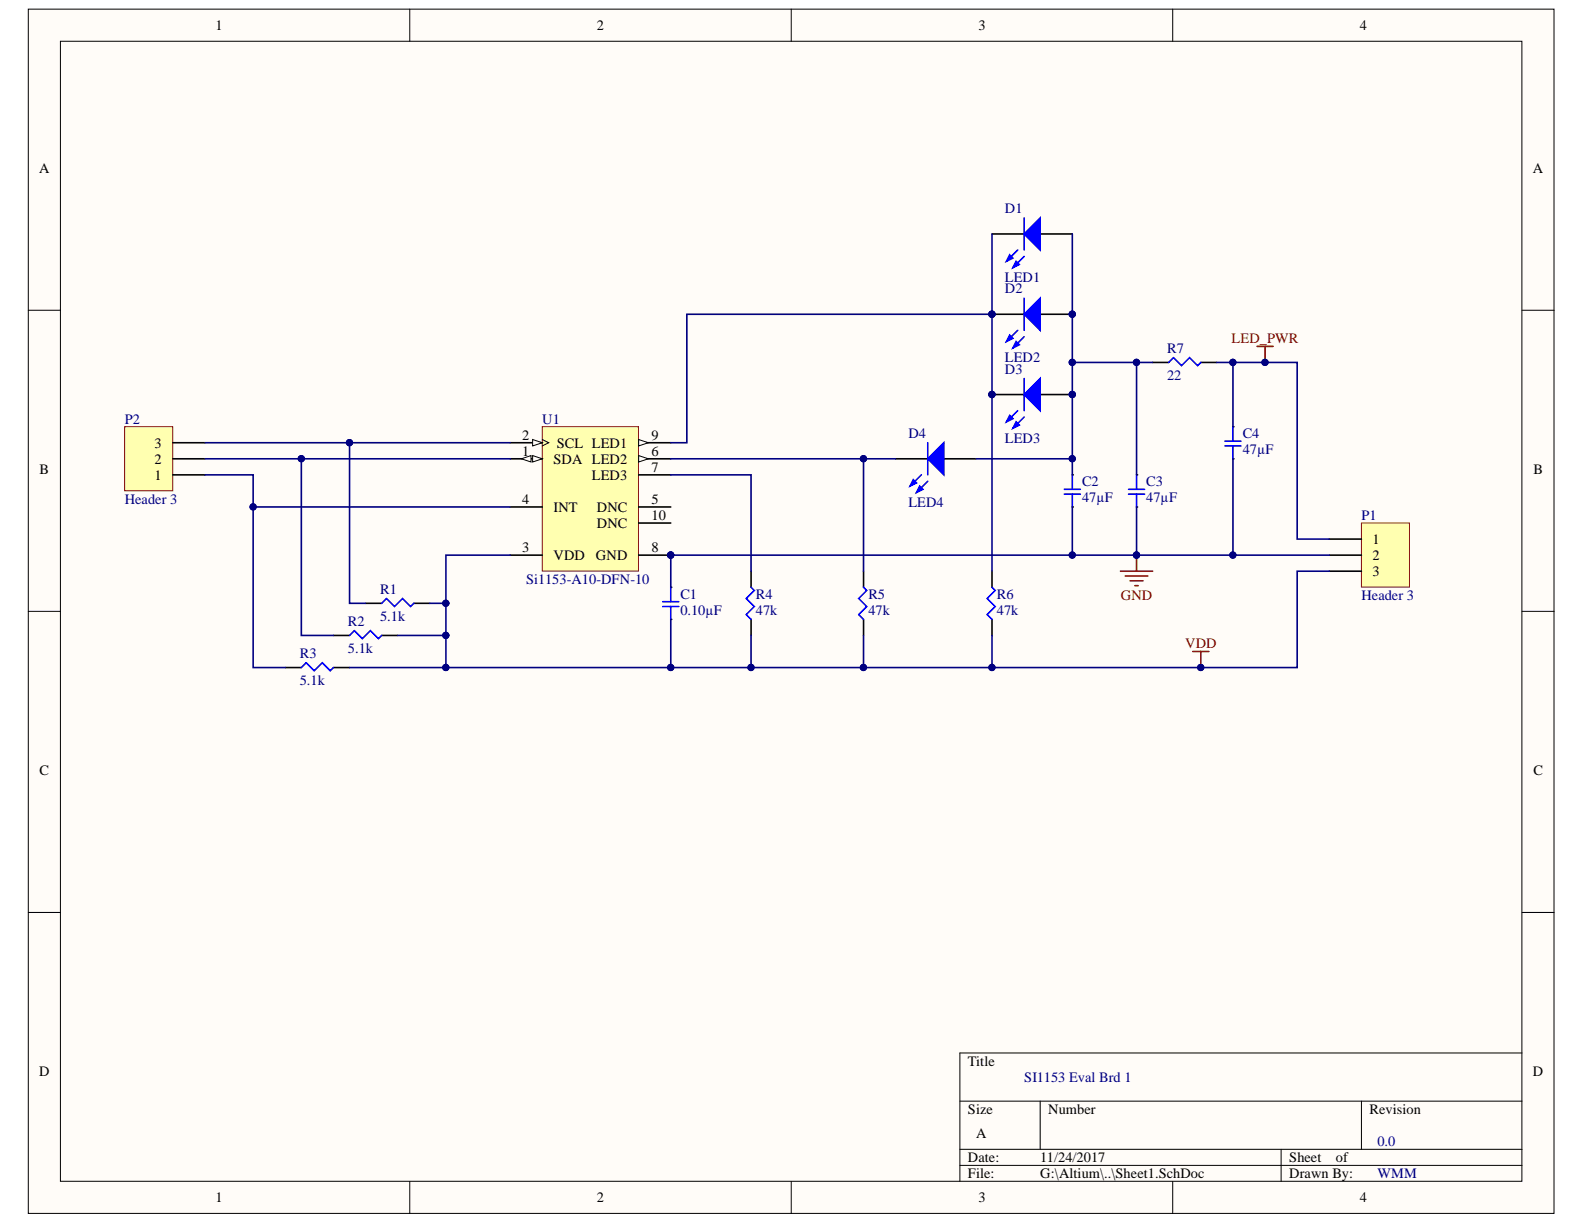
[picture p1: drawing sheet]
<svg xmlns="http://www.w3.org/2000/svg" width="279mm" height="216mm" viewBox="0 0 279 216" stroke-linecap="round" stroke-linejoin="round" font-family="sans-serif">
<defs><g id="words">
<g font-size="2.5">
<text x="38" y="5.3">1</text>
<text x="105.3" y="5.3">2</text>
<text x="172.6" y="5.3">3</text>
<text x="239.8" y="5.3">4</text>
<text x="6.9" y="30.4">A</text>
<text x="270.4" y="30.4">A</text>
<text x="92.1" y="77.5">2</text>
<text x="114.9" y="77.5">9</text>
<text x="7" y="83.6">B</text>
<text x="27.2" y="81.8">2</text>
<text x="27.2" y="78.9">3</text>
<text x="92.1" y="80.4">1</text>
<text x="97.6" y="81.8">SDA LED2</text>
<text x="98.2" y="78.9">SCL LED1</text>
<text x="114.9" y="80.4">6</text>
<text x="114.9" y="83.2">7</text>
<text x="270.5" y="83.6">B</text>
<text x="27.2" y="84.6">1</text>
<text x="92.1" y="88.9">4</text>
<text x="104.4" y="84.6">LED3</text>
<text x="114.9" y="88.9">5</text>
<text x="97.6" y="90.3">INT</text>
<text x="105.3" y="90.3">DNC</text>
<text x="105.3" y="93.1">DNC</text>
<text x="114.9" y="91.7">10</text>
<text x="242.1" y="95.9">1</text>
<text x="92.1" y="97.4">3</text>
<text x="97.6" y="98.8">VDD</text>
<text x="105.1" y="98.8">GND</text>
<text x="114.9" y="97.4">8</text>
<text x="242.1" y="98.8">2</text>
<text x="242.1" y="101.6">3</text>
<text x="7" y="136.7">C</text>
<text x="270.5" y="136.7">C</text>
<text x="6.9" y="189.8">D</text>
<text x="170.7" y="188">Title</text>
<text x="270.4" y="189.8">D</text>
<text x="170.7" y="196.5">Size</text>
<text x="184.9" y="196.5">Number</text>
<text x="241.6" y="196.5">Revision</text>
<text x="172.2" y="200.7">A</text>
<text x="170.7" y="205">Date:</text>
<text x="170.7" y="207.8">File:</text>
<text x="183.5" y="205">11/24/2017</text>
<text x="183.5" y="207.8">G:\Altium\..\Sheet1.SchDoc</text>
<text x="227.4" y="205">Sheet</text>
<text x="227.4" y="207.8">Drawn By:</text>
<text x="235.6" y="205">of</text>
<text x="38" y="212.1">1</text>
<text x="105.3" y="212.1">2</text>
<text x="172.6" y="212.1">3</text>
<text x="239.8" y="212.1">4</text>
</g>
<g font-size="2.5" fill="#000080">
<text x="177.2" y="37.6">D1</text>
<text x="177.2" y="51.8">D2</text>
<text x="177.2" y="49.8">LED1</text>
<text x="177.2" y="63.9">LED2</text>
<text x="177.2" y="65.9">D3</text>
<text x="205.9" y="62.2">R7</text>
<text x="205.9" y="67.1">22</text>
<text x="22" y="74.7">P2</text>
<text x="95.6" y="74.7">U1</text>
<text x="160.2" y="77.3">D4</text>
<text x="219.2" y="77.3">C4</text>
<text x="177.2" y="78.1">LED3</text>
<text x="219.2" y="80.1">47µF</text>
<text x="22" y="88.9">Header 3</text>
<text x="160.2" y="89.4">LED4</text>
<text x="190.9" y="85.8">C2</text>
<text x="190.9" y="88.6">47µF</text>
<text x="202.2" y="85.8">C3</text>
<text x="202.2" y="88.6">47µF</text>
<text x="240.1" y="91.7">P1</text>
<text x="67" y="104.7">R1</text>
<text x="92.8" y="103.1">Si1153-A10-DFN-10</text>
<text x="120" y="105.6">C1</text>
<text x="133.3" y="105.6">R4</text>
<text x="153.2" y="105.6">R5</text>
<text x="175.8" y="105.6">R6</text>
<text x="240.1" y="105.9">Header 3</text>
<text x="61.4" y="110.4">R2</text>
<text x="67" y="109.6">5.1k</text>
<text x="120" y="108.4">0.10µF</text>
<text x="133.3" y="108.4">47k</text>
<text x="153.2" y="108.4">47k</text>
<text x="175.8" y="108.4">47k</text>
<text x="52.9" y="116.1">R3</text>
<text x="61.4" y="115.2">5.1k</text>
<text x="52.9" y="120.9">5.1k</text>
<text x="180.7" y="190.8">SI1153 Eval Brd 1</text>
<text x="243" y="202.2">0.0</text>
<text x="243" y="207.8">WMM</text>
</g>
<g font-size="2.5" fill="#800000">
<text x="217.3" y="60.5">LED_PWR</text>
<text x="197.7" y="105.9">GND</text>
<text x="209" y="114.4">VDD</text>
</g>
</g></defs>
<g fill="#fffcf8" stroke="#000" stroke-width=".18">
<path d="M5 1.6h269.1v212.4h-269.1z"/>
<path d="M10.7 7.3h257.7v201.1h-257.7z"/>
</g>
<g fill="none" stroke="#000" stroke-width=".18">
<path d="M72.3 1.6v5.7M139.6 1.6v5.7M206.9 1.6v5.7M5 54.7h5.7M268.5 54.7h5.6M5 107.8h5.7M268.5 107.8h5.6M5 160.9h5.7M268.5 160.9h5.6M169.3 194.2h99.2M183.5 194.2v8.5M240.1 194.2v8.5"/>
<path d="M268.5 185.7h-99.2v22.7M72.3 208.4v5.7M139.6 208.4v5.7M169.3 202.7h99.2M169.3 205.6h99.2M206.9 208.4v5.7M226 202.7v5.7"/>
</g>
<path d="M95.7 75.3h16.9v25.4h-16.9z" fill="#ffffb0" stroke="#800000" stroke-width=".18"/>
<path d="M90 80.9h5.7" fill="none" stroke="#000" stroke-width=".28"/>
<path d="M94 80.4l1.7 .5-1.7 .6z" fill="#fffcf8"/>
<path d="M94 80.4l1.7 .5-1.7 .6z" fill="none" stroke="#000" stroke-width=".18"/>
<path d="M92 80.9l1.7-.5v1.1z" fill="#fffcf8"/>
<path d="M95.7 77.5l1.1 .6-1.1 .6M92 80.9l1.7-.5v1.1z" fill="none" stroke="#000" stroke-width=".18"/>
<path d="M90 78.1h5.7" fill="none" stroke="#000" stroke-width=".28"/>
<path d="M94 77.5l1.7 .6-1.7 .6z" fill="#fffcf8"/>
<path d="M94 77.5l1.7 .6-1.7 .6z" fill="none" stroke="#000" stroke-width=".18"/>
<path d="M90 97.9h5.7M90 89.4h5.7M112.7 89.4h5.6M112.7 80.9h5.6" fill="none" stroke="#000" stroke-width=".28"/>
<path d="M112.7 80.4l1.7 .5-1.7 .6z" fill="#fffcf8"/>
<path d="M112.7 80.4l1.7 .5-1.7 .6z" fill="none" stroke="#000" stroke-width=".18"/>
<path d="M112.7 78.1h5.6M112.7 83.8h5.6M112.7 97.9h5.6" fill="none" stroke="#000" stroke-width=".28"/>
<circle cx="118.3" cy="97.9" r=".55" fill="#000080" stroke="#000080" stroke-width=".18"/>
<path d="M112.7 77.5l1.7 .6-1.7 .6z" fill="#fffcf8"/>
<path d="M112.7 77.5l1.7 .6-1.7 .6z" fill="none" stroke="#000" stroke-width=".18"/>
<g fill="none" stroke="#000" stroke-width=".28">
<path d="M175 55.4h5.6M183.5 55.4h5.6M203.3 63.9h2.8M211.8 63.9h2.8M217.5 75.3h.1M112.7 92.3h5.6M189.1 83.8h.1M189.1 89.4h.1M200.5 83.8h.1M200.5 89.4h.1M217.5 80.9h.1M50.3 117.8h2.9"/>
<path d="M58.8 112.1h2.9M58.8 117.8h2.9M64.5 106.4h2.8M67.3 112.1h2.9M73 106.4h2.8M118.3 103.6h.1M118.3 109.3h.1M132.5 100.8v2.8M132.5 109.3v2.8M152.3 100.8v2.8M152.3 109.3v2.8M175 100.8v2.8"/>
<path d="M175 109.3v2.8"/>
</g>
<g fill="#000080" stroke="#000080" stroke-width=".18">
<circle cx="118.3" cy="97.9" r=".55"/>
<circle cx="189.1" cy="55.4" r=".55"/>
<circle cx="175" cy="55.4" r=".55"/>
</g>
<g fill="none" stroke="#00f" stroke-width=".28">
<path d="M206.1 63.9l.9-.8 1.4 1.4 1.4-1.4 1.4 1.4 .6-.6M216.1 78.7h2.8M216.1 77.8h2.8M217.5 75.3v2.5M217.5 78.7v2.2M187.7 87.2h2.9M187.7 86.3h2.9M189.1 83.8v2.5M189.1 87.2v2.2M199.1 87.2h2.8M199.1 86.3h2.8M200.5 83.8v2.5"/>
<path d="M200.5 87.2v2.2M53.2 117.8l.8-.9 1.4 1.4 1.4-1.4 1.5 1.4 .5-.5M61.7 112.1l.8-.9 1.4 1.5 1.4-1.5 1.5 1.5 .5-.6M67.3 106.4l.9-.8 1.4 1.4 1.4-1.4 1.4 1.4 .6-.6M116.9 107h2.8M116.9 106.1h2.8M118.3 103.6v2.5M118.3 107v2.3M132.5 103.6l.5 .6-1.4 1.4 1.4 1.4-1.4 1.4 .9 .9M152.3 103.6l.6 .6-1.4 1.4 1.4 1.4-1.4 1.4 .8 .9M175 103.6l.5 .6-1.4 1.4 1.4 1.4-1.4 1.4 .9 .9"/>
</g>
<path d="M180.6 55.4l2.9-2.8v5.7z" fill="#00f"/>
<path d="M179.5 58.3l-2 1.9M180.6 55.4l2.9-2.8v5.7zM180.6 59.4l-1.9 2" fill="none" stroke="#00f" stroke-width=".28"/>
<path d="M178.1 59.1l.6 .6-1.2 .5z" fill="#00f"/>
<path d="M178.1 59.1l.6 .6-1.2 .5z" fill="none" stroke="#00f" stroke-width=".28"/>
<path d="M179.2 60.2l.6 .6-1.1 .6z" fill="#00f"/>
<path d="M180.6 52.6v5.7M179.2 60.2l.6 .6-1.1 .6z" fill="none" stroke="#00f" stroke-width=".28"/>
<g fill="#000080" stroke="#000080" stroke-width=".18">
<circle cx="189.1" cy="55.4" r=".55"/>
<circle cx="175" cy="55.4" r=".55"/>
<circle cx="189.1" cy="69.6" r=".55"/>
<circle cx="175" cy="69.6" r=".55"/>
</g>
<path d="M175 69.6h5.6M183.5 69.6h5.6" fill="none" stroke="#000" stroke-width=".28"/>
<path d="M180.6 69.6l2.9-2.8v5.6z" fill="#00f"/>
<path d="M179.5 72.4l-2 2M180.6 69.6l2.9-2.8v5.6zM180.6 73.6l-1.9 1.9" fill="none" stroke="#00f" stroke-width=".28"/>
<path d="M178.1 73.3l.6 .5-1.2 .6z" fill="#00f"/>
<path d="M178.1 73.3l.6 .5-1.2 .6z" fill="none" stroke="#00f" stroke-width=".28"/>
<path d="M179.2 74.4l.6 .6-1.1 .5z" fill="#00f"/>
<path d="M179.2 74.4l.6 .6-1.1 .5zM180.6 66.8v5.6" fill="none" stroke="#00f" stroke-width=".28"/>
<g fill="#000080" stroke="#000080" stroke-width=".18">
<circle cx="189.1" cy="69.6" r=".55"/>
<circle cx="175" cy="69.6" r=".55"/>
</g>
<path d="M158 80.9h5.6M166.5 80.9h5.6" fill="none" stroke="#000" stroke-width=".28"/>
<path d="M163.6 80.9l2.9-2.8v5.7z" fill="#00f"/>
<path d="M162.5 83.8l-2 1.9M163.6 80.9l2.9-2.8v5.7zM163.6 84.9l-1.9 2" fill="none" stroke="#00f" stroke-width=".28"/>
<path d="M161.1 84.6l.6 .6-1.2 .5z" fill="#00f"/>
<path d="M161.1 84.6l.6 .6-1.2 .5z" fill="none" stroke="#00f" stroke-width=".28"/>
<path d="M162.2 85.7l.6 .6-1.1 .6z" fill="#00f"/>
<path d="M163.6 78.1v5.7M162.2 85.7l.6 .6-1.1 .6z" fill="none" stroke="#00f" stroke-width=".28"/>
<path d="M22 75.3h8.5v11.3h-8.5z" fill="#ffffb0" stroke="#800000" stroke-width=".18"/>
<path d="M30.5 78.1h5.7M30.5 83.8h5.7M30.5 80.9h5.7" fill="none" stroke="#000" stroke-width=".28"/>
<path d="M240.1 92.3h8.5v11.3h-8.5z" fill="#ffffb0" stroke="#800000" stroke-width=".18"/>
<path d="M175 41.3h5.6M183.5 41.3h5.6M234.5 95.1h5.6M234.5 97.9h5.6M234.5 100.8h5.6" fill="none" stroke="#000" stroke-width=".28"/>
<path d="M221.7 61.1h2.9M223.1 61.1v2.8M200.5 97.9v2.9M197.6 100.8h5.7M198.5 101.6h4M199.3 102.5h2.3M200.2 103.3h.6M210.4 114.9h2.8M211.8 114.9v2.9" fill="none" stroke="#800000" stroke-width=".28"/>
<g fill="#000080" stroke="#000080" stroke-width=".18">
<circle cx="200.5" cy="97.9" r=".55"/>
<circle cx="211.8" cy="117.7" r=".55"/>
<circle cx="223.1" cy="63.9" r=".55"/>
<circle cx="217.5" cy="97.9" r=".55"/>
<circle cx="189.1" cy="97.9" r=".55"/>
<circle cx="200.5" cy="63.9" r=".55"/>
<circle cx="189.1" cy="63.9" r=".55"/>
<circle cx="189.1" cy="69.6" r=".55"/>
<circle cx="189.1" cy="80.9" r=".55"/>
<circle cx="217.5" cy="63.9" r=".55"/>
<circle cx="78.6" cy="106.4" r=".55"/>
<circle cx="78.6" cy="117.7" r=".55"/>
<circle cx="78.6" cy="112.1" r=".55"/>
<circle cx="118.3" cy="97.9" r=".55"/>
<circle cx="175" cy="117.7" r=".55"/>
<circle cx="175" cy="69.6" r=".55"/>
<circle cx="175" cy="55.4" r=".55"/>
<circle cx="118.3" cy="117.7" r=".55"/>
<circle cx="132.5" cy="117.7" r=".55"/>
<circle cx="53.1" cy="80.9" r=".55"/>
<circle cx="44.6" cy="89.4" r=".55"/>
<circle cx="61.6" cy="78.1" r=".55"/>
<circle cx="152.3" cy="117.7" r=".55"/>
<circle cx="152.3" cy="80.9" r=".55"/>
</g>
<g fill="none" stroke="#000080" stroke-width=".28">
<path d="M36.2 78.1h53.8M61.7 78.1v28.3h2.8M118.3 78.1h2.8v-22.7h53.9v45.4M200.5 63.9v19.9M203.3 63.9h-14.2v19.9M214.6 63.9h14.2v31.2h5.7M217.5 63.9v11.4M36.2 80.9h53.8M36.2 83.8h8.5v5.6M53.2 80.9v31.2h5.6M90 97.9h-11.3v19.9h39.6v-8.5M90 89.4h-45.3v28.4h5.6"/>
<path d="M118.3 83.8h14.2v17M118.3 80.9h39.7M152.3 80.9v19.9M172.1 80.9h17M189.1 89.4v8.5M200.5 89.4v8.5M217.5 80.9v17M234.5 97.9h-116.2v5.7M61.7 117.8h17M70.2 112.1h8.5M75.8 106.4h2.9M132.5 112.1v5.7"/>
<path d="M152.3 112.1v5.7M175 112.1v5.7M234.5 100.8h-5.7v17h-110.5"/>
</g>
<path d="M180.6 41.3l2.9-2.9v5.7z" fill="#00f"/>
<path d="M179.5 44.1l-2 2M180.6 41.3l2.9-2.9v5.7zM180.6 45.2l-1.9 2" fill="none" stroke="#00f" stroke-width=".28"/>
<path d="M178.1 45l.6 .5-1.2 .6z" fill="#00f"/>
<path d="M178.1 45l.6 .5-1.2 .6z" fill="none" stroke="#00f" stroke-width=".28"/>
<path d="M179.2 46.1l.6 .6-1.1 .5z" fill="#00f"/>
<path d="M180.6 38.4v5.7M179.2 46.1l.6 .6-1.1 .5z" fill="none" stroke="#00f" stroke-width=".28"/>
<path d="M175 41.3v14.1M189.1 41.3v22.6" fill="none" stroke="#000080" stroke-width=".28"/>
<g fill="#000080" stroke="#000080" stroke-width=".18">
<circle cx="175" cy="55.4" r=".55"/>
<circle cx="189.1" cy="55.4" r=".55"/>
<circle cx="189.1" cy="63.9" r=".55"/>
</g>
<use href="#words"/>
</svg>
